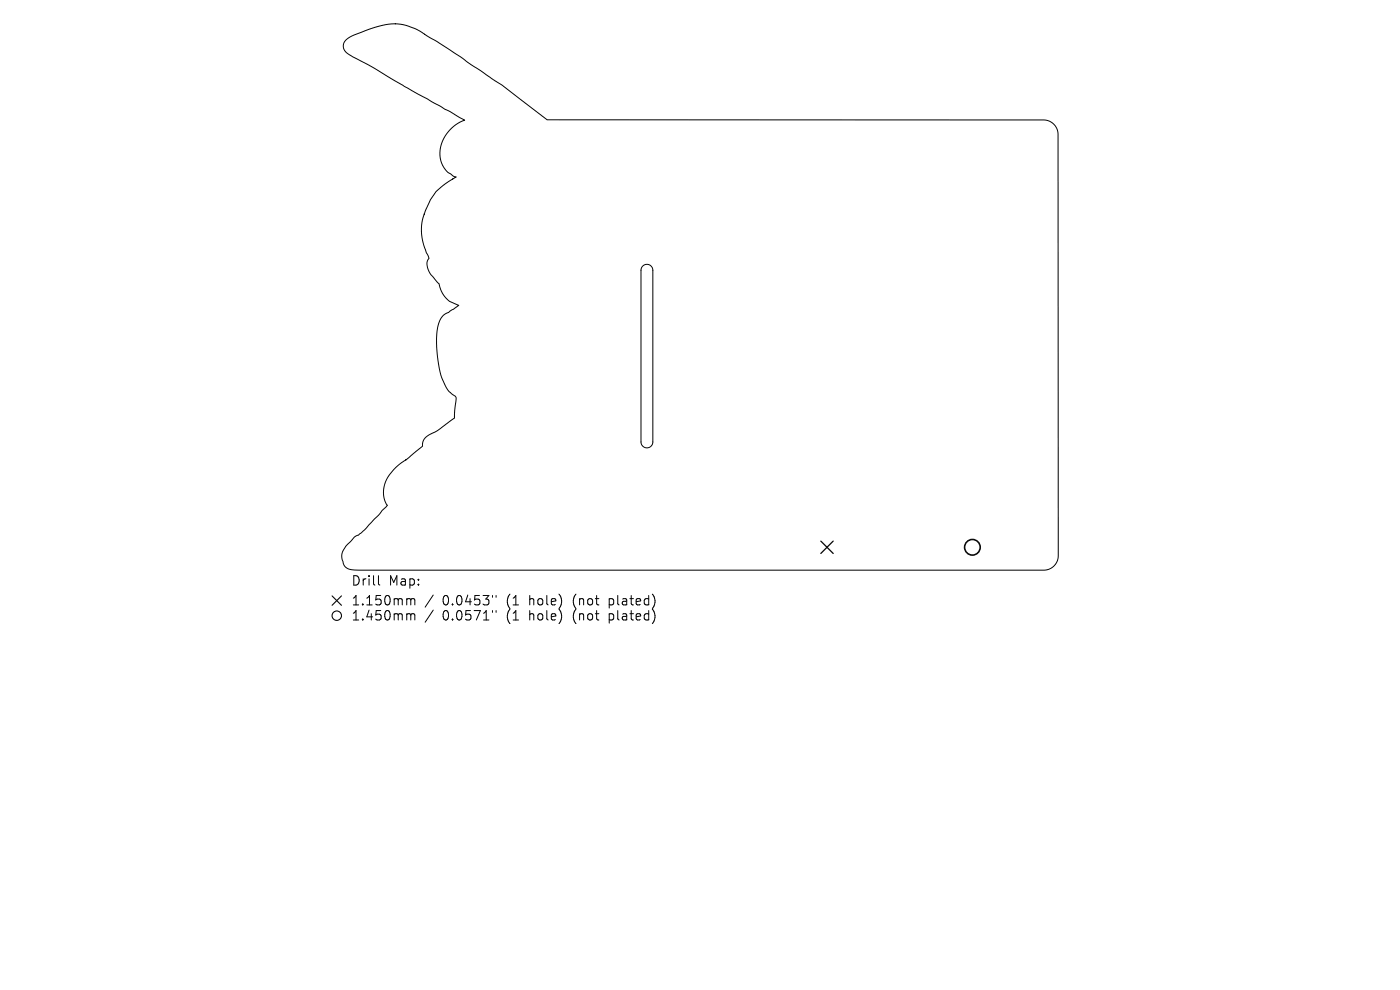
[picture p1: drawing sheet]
<svg xmlns="http://www.w3.org/2000/svg" width="297mm" height="210mm" viewBox="0 0 297 210" stroke-linecap="round" stroke-linejoin="round" font-family="sans-serif">
<defs><g id="words">
<g font-size="2.8">
<text x="74.4" y="124.5">Drill</text>
<text x="82.5" y="124.5">Map:</text>
<text x="74.4" y="128.7">1.150mm</text>
<text x="74.4" y="131.9">1.450mm</text>
<text x="93.9" y="128.7">0.0453&quot;</text>
<text x="93.9" y="131.9">0.0571&quot;</text>
<text x="107.6" y="128.7">(1</text>
<text x="107.6" y="131.9">(1</text>
<text x="112.6" y="128.7">hole)</text>
<text x="112.6" y="131.9">hole)</text>
<text x="122" y="128.7">(not</text>
<text x="122" y="131.9">(not</text>
<text x="129.8" y="128.7">plated)</text>
<text x="129.8" y="131.9">plated)</text>
</g>
</g></defs>
<g fill="none" stroke="#000" stroke-width=".21">
<path d="M73.4 8.5l1.3-.9 2.6-1a13.5 13.5 0 0 1 9-1.2l2.8 1.2 8.6 5.5 2.2 1.6 6.7 4.4 9.5 7.3h105.3a3.1 3.1 0 0 1 3.1 3.1v89.5a3.1 3.1 0 0 1-3.1 2.9h-146.1a2.3 2.3 0 0 1-2.7-2.1v-1.4l.8-1.5 1.8-2 .8-.4 1.4-1.2 4.5-4.8 .3-.3-.1-.1a5.5 5.5 0 0 1 .8-6.8l1.6-1.6 2-1.4 3.1-2.7 .2-1.1 .6-.8 2.4-1.3 3.6-2.7 .4-4.3-.2-.3-1.4-1.1-.6-1a22.3 22.3 0 0 1-1.7-12.7l.4-1.4 .7-.9 3.3-2.2-2-.9a8.1 8.1 0 0 1-2.3-3.8l-1.6-1.9-.5-.9-.3-1.4 .3-.9a.82 .82 0 0 0-.2-1.1l-.4-1a10.5 10.5 0 0 1-.3-7.5l1.3-3 1.2-1.7 2-1.7 2.3-1.4-.6-.2-1.2-.8a5.9 5.9 0 0 1-.4-8l1.8-1.9 2.2-1.2-12.8-7.1-7.1-4.3-4.2-2.3a2.07 2.07 0 0 1-1.5-2.8zM136.4 56.4a1.26 1.26 0 0 1 1.3-.2 1.26 1.26 0 0 1 .8 1.1v36.4a1.26 1.26 0 0 1-1.3 1.3 1.26 1.26 0 0 1-1.2-1.3v-36.4zM80.3 122.1v1.7l.3 .3M86.6 127l.5 .1v.2M86.6 130.2l.5 .1v.2M87.1 127.3l.3-.3 .5 .1 .1 1.2M87.1 127.3v1M87.1 130.5v1M87.1 130.5l.3-.3 .5 .1 .1 1.2M91.9 126.2l-1.7 2.6M91.9 129.4l-1.7 2.6M104.5 126.3v.4"/>
<path d="M104.5 129.5v.4M105.2 126.3v.4M105.2 129.5v.4"/>
</g>
<path d="M174.1 114.8l2.7 2.6M176.8 114.8l-2.7 2.6" fill="none" stroke="#000" stroke-width=".26"/>
<circle cx="206.3" cy="116.1" r="1.66" fill="none" stroke="#000" stroke-width=".33"/>
<g fill="none" stroke="#000" stroke-width=".23">
<path d="M70.4 126.4l2 2M72.4 126.4l-2 2"/>
<circle cx="71.4" cy="130.6" r="1"/>
</g>
<use href="#words"/>
</svg>
